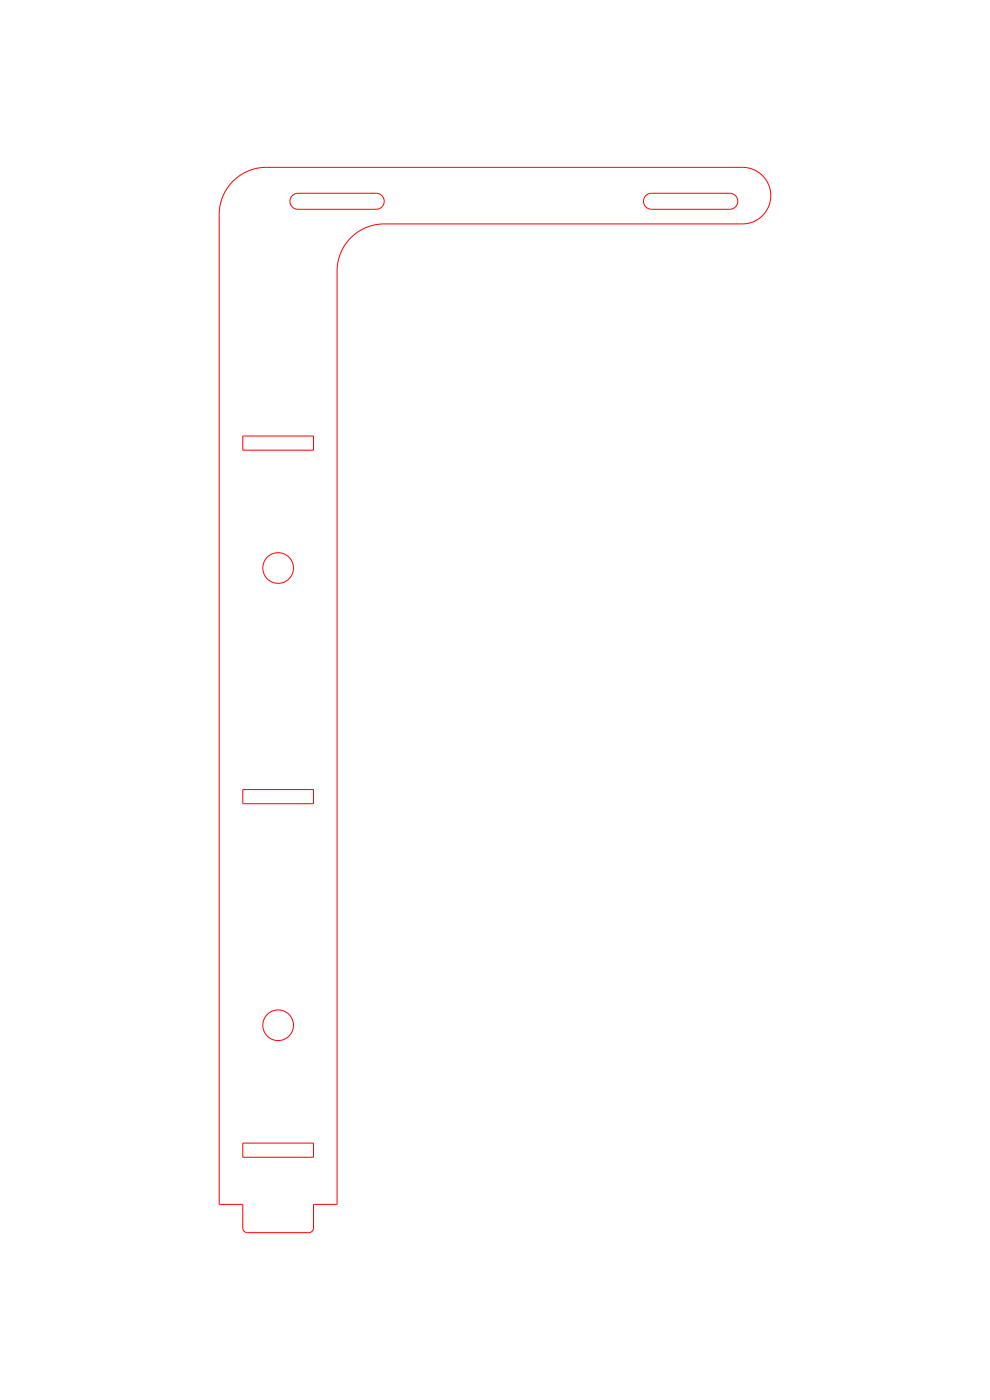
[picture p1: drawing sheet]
<svg xmlns="http://www.w3.org/2000/svg" width="210mm" height="297mm" viewBox="0 0 210 297" stroke-linecap="round" stroke-linejoin="round" font-family="sans-serif">
<g fill="none" stroke="#f00" stroke-width=".21">
<path d="M49.5 38.4a10 10 0 0 1 7-2.9h101a6 6 0 0 1 6 6 6 6 0 0 1-6 6h-76a10 10 0 0 0-10 10v198h-5v5.1l-.2 .4-.6 .5h-13.3l-.6-.3-.3-.5v-5.2h-5v-210a10 10 0 0 1 3-7.1zM62.1 41.4l.4-.2 .7-.2h16.6a1.7 1.7 0 0 1 1.7 1.7 1.7 1.7 0 0 1-1.7 1.7h-16.6a1.7 1.7 0 0 1-1.6-1.1 1.7 1.7 0 0 1 .5-1.9zM137.1 41.4l.4-.2 .7-.2h16.6a1.7 1.7 0 0 1 1.7 1.7 1.7 1.7 0 0 1-1.7 1.7h-16.6a1.7 1.7 0 0 1-1.6-1.1 1.7 1.7 0 0 1 .5-1.9zM51.5 92.5h15v3h-15zM51.5 167.5h15v3h-15zM51.5 242.5h15v3h-15z"/>
<circle cx="59" cy="120.5" r="3.3"/>
<circle cx="59" cy="217.5" r="3.3"/>
</g>
</svg>
